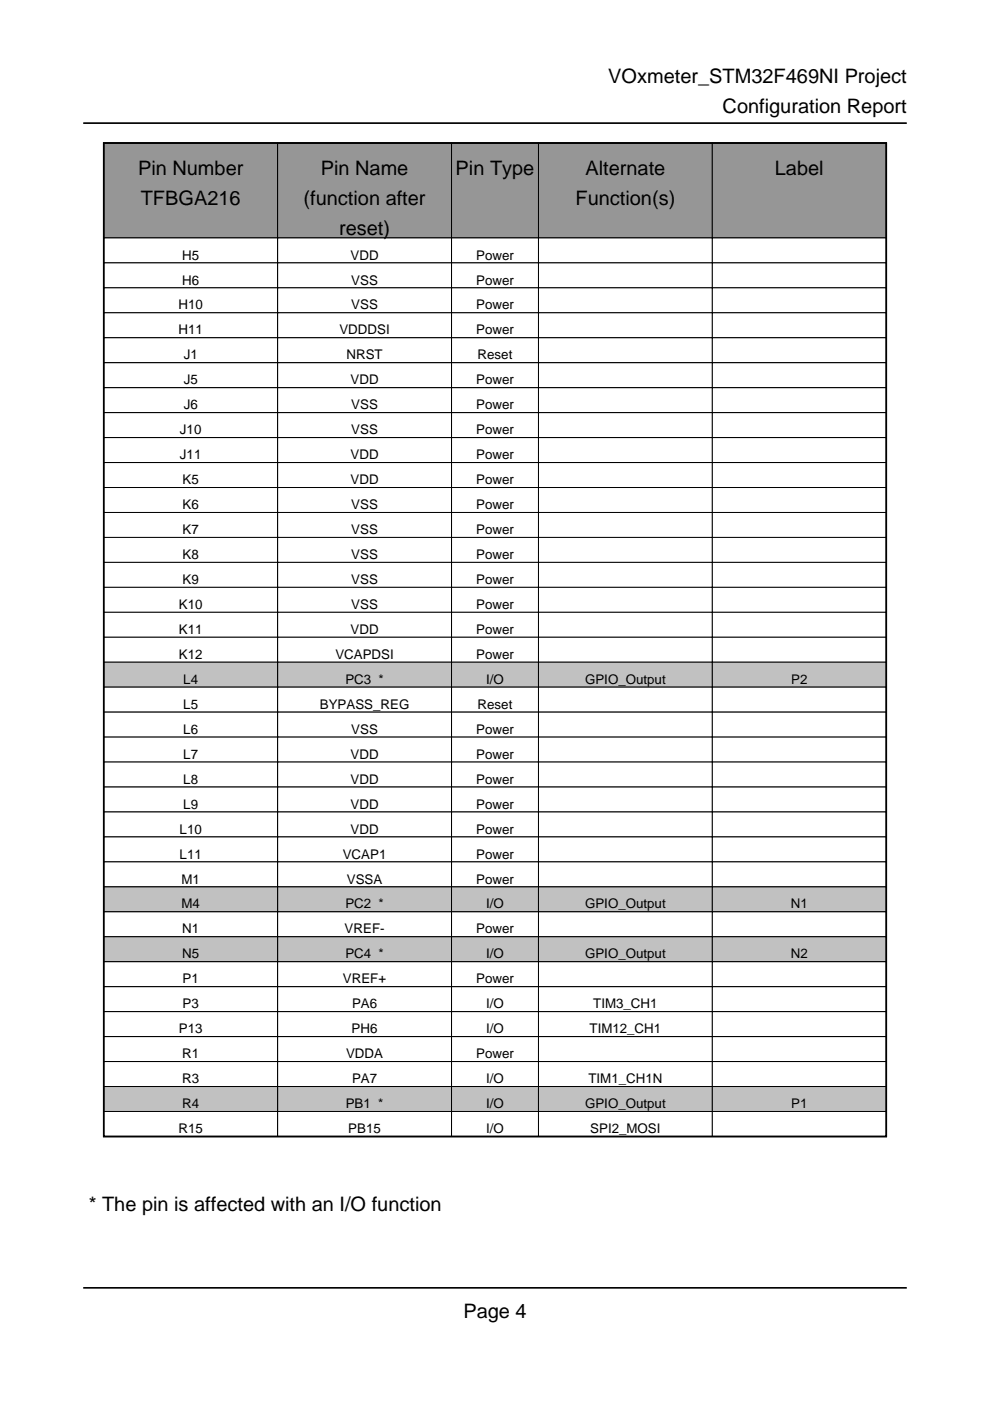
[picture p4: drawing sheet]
<svg xmlns="http://www.w3.org/2000/svg" width="210mm" height="297mm" viewBox="0 0 210 297" stroke-linecap="round" stroke-linejoin="round" font-family="sans-serif">
<defs><g id="words">
<g font-size="4.2">
<text x="129" y="17.6">VOxmeter_STM32F469NI Project</text>
<text x="153.2" y="24">Configuration Report</text>
<text x="29.3" y="37">Pin Number</text>
<text x="68" y="37">Pin Name</text>
<text x="96.6" y="37">Pin Type</text>
<text x="124.1" y="37">Alternate</text>
<text x="164.3" y="37">Label</text>
<text x="29.8" y="43.4">TFBGA216</text>
<text x="64.4" y="43.4">(function after</text>
<text x="122" y="43.4">Function(s)</text>
<text x="71.9" y="49.7">reset)</text>
<text x="18.8" y="256.8">* The pin is affected with an I/O function</text>
<text x="98.2" y="279.4">Page 4</text>
</g>
<g font-size="2.8">
<text x="38.6" y="55">H5</text>
<text x="74.3" y="55">VDD</text>
<text x="101" y="55">Power</text>
<text x="37.8" y="65.6">H10</text>
<text x="38.6" y="60.3">H6</text>
<text x="74.5" y="60.3">VSS</text>
<text x="74.5" y="65.6">VSS</text>
<text x="101" y="60.3">Power</text>
<text x="101" y="65.6">Power</text>
<text x="37.8" y="70.9">H11</text>
<text x="72" y="70.9">VDDDSI</text>
<text x="101" y="70.9">Power</text>
<text x="38.9" y="76.2">J1</text>
<text x="73.5" y="76.2">NRST</text>
<text x="101.3" y="76.2">Reset</text>
<text x="38.9" y="81.5">J5</text>
<text x="74.3" y="81.5">VDD</text>
<text x="101" y="81.5">Power</text>
<text x="38.9" y="86.8">J6</text>
<text x="74.5" y="86.8">VSS</text>
<text x="101" y="86.8">Power</text>
<text x="38.2" y="92.1">J10</text>
<text x="74.5" y="92.1">VSS</text>
<text x="101" y="92.1">Power</text>
<text x="38.2" y="97.4">J11</text>
<text x="74.3" y="97.4">VDD</text>
<text x="101" y="97.4">Power</text>
<text x="38.7" y="102.7">K5</text>
<text x="38.7" y="107.9">K6</text>
<text x="74.3" y="102.7">VDD</text>
<text x="74.5" y="107.9">VSS</text>
<text x="101" y="102.7">Power</text>
<text x="101" y="107.9">Power</text>
<text x="38.7" y="113.2">K7</text>
<text x="74.5" y="113.2">VSS</text>
<text x="101" y="113.2">Power</text>
<text x="38.7" y="118.5">K8</text>
<text x="74.5" y="118.5">VSS</text>
<text x="101" y="118.5">Power</text>
<text x="38.7" y="123.8">K9</text>
<text x="74.5" y="123.8">VSS</text>
<text x="101" y="123.8">Power</text>
<text x="37.9" y="129.1">K10</text>
<text x="74.5" y="129.1">VSS</text>
<text x="101" y="129.1">Power</text>
<text x="37.9" y="134.4">K11</text>
<text x="74.3" y="134.4">VDD</text>
<text x="101" y="134.4">Power</text>
<text x="37.9" y="139.7">K12</text>
<text x="71.1" y="139.7">VCAPDSI</text>
<text x="101" y="139.7">Power</text>
<text x="38.9" y="145">L4</text>
<text x="73.2" y="145">PC3 *</text>
<text x="103.1" y="145">I/O</text>
<text x="124.1" y="145">GPIO_Output</text>
<text x="167.7" y="145">P2</text>
<text x="38.9" y="150.3">L5</text>
<text x="38.9" y="155.6">L6</text>
<text x="67.8" y="150.3">BYPASS_REG</text>
<text x="74.5" y="155.6">VSS</text>
<text x="101" y="155.6">Power</text>
<text x="101.3" y="150.3">Reset</text>
<text x="38.9" y="160.9">L7</text>
<text x="74.3" y="160.9">VDD</text>
<text x="101" y="160.9">Power</text>
<text x="38.9" y="166.2">L8</text>
<text x="74.3" y="166.2">VDD</text>
<text x="101" y="166.2">Power</text>
<text x="38.9" y="171.4">L9</text>
<text x="74.3" y="171.4">VDD</text>
<text x="101" y="171.4">Power</text>
<text x="38.1" y="176.7">L10</text>
<text x="74.3" y="176.7">VDD</text>
<text x="101" y="176.7">Power</text>
<text x="38.1" y="182">L11</text>
<text x="72.7" y="182">VCAP1</text>
<text x="101" y="182">Power</text>
<text x="38.5" y="187.3">M1</text>
<text x="73.5" y="187.3">VSSA</text>
<text x="101" y="187.3">Power</text>
<text x="38.5" y="192.6">M4</text>
<text x="38.6" y="197.9">N1</text>
<text x="73.1" y="197.9">VREF-</text>
<text x="73.2" y="192.6">PC2 *</text>
<text x="101" y="197.9">Power</text>
<text x="103.1" y="192.6">I/O</text>
<text x="124.1" y="192.6">GPIO_Output</text>
<text x="167.7" y="192.6">N1</text>
<text x="38.6" y="203.2">N5</text>
<text x="73.2" y="203.2">PC4 *</text>
<text x="103.1" y="203.2">I/O</text>
<text x="124.1" y="203.2">GPIO_Output</text>
<text x="167.7" y="203.2">N2</text>
<text x="38.7" y="208.5">P1</text>
<text x="72.7" y="208.5">VREF+</text>
<text x="101" y="208.5">Power</text>
<text x="38.7" y="213.8">P3</text>
<text x="74.6" y="213.8">PA6</text>
<text x="103.1" y="213.8">I/O</text>
<text x="125.8" y="213.8">TIM3_CH1</text>
<text x="37.9" y="219.1">P13</text>
<text x="74.6" y="219.1">PH6</text>
<text x="103.1" y="219.1">I/O</text>
<text x="125" y="219.1">TIM12_CH1</text>
<text x="38.6" y="224.4">R1</text>
<text x="73.4" y="224.4">VDDA</text>
<text x="101" y="224.4">Power</text>
<text x="38.6" y="229.7">R3</text>
<text x="74.6" y="229.7">PA7</text>
<text x="103.1" y="229.7">I/O</text>
<text x="124.8" y="229.7">TIM1_CH1N</text>
<text x="38.6" y="234.9">R4</text>
<text x="73.3" y="234.9">PB1 *</text>
<text x="103.1" y="234.9">I/O</text>
<text x="124.1" y="234.9">GPIO_Output</text>
<text x="167.7" y="234.9">P1</text>
<text x="37.8" y="240.2">R15</text>
<text x="73.9" y="240.2">PB15</text>
<text x="103.1" y="240.2">I/O</text>
<text x="125.2" y="240.2">SPI2_MOSI</text>
</g>
</g></defs>
<path d="M22 30.3h165.9v210.6h-165.9z" fill="none" stroke="#000" stroke-width=".35"/>
<path d="M22 30.3h36.9v20.1h-36.9z" fill="#90989e"/>
<path d="M22 30.3h36.9v20.1h-36.9z" fill="none" stroke="#000" stroke-width=".21"/>
<path d="M58.9 30.3h36.8v20.1h-36.8z" fill="#90989e"/>
<path d="M58.9 30.3h36.8v20.1h-36.8z" fill="none" stroke="#000" stroke-width=".21"/>
<path d="M95.7 30.3h18.5v20.1h-18.5z" fill="#90989e"/>
<path d="M95.7 30.3h18.5v20.1h-18.5z" fill="none" stroke="#000" stroke-width=".21"/>
<path d="M114.2 30.3h36.8v20.1h-36.8z" fill="#90989e"/>
<path d="M114.2 30.3h36.8v20.1h-36.8z" fill="none" stroke="#000" stroke-width=".21"/>
<path d="M151 30.3h36.9v20.1h-36.9z" fill="#90989e"/>
<path d="M151 30.3h36.9v20.1h-36.9z" fill="none" stroke="#000" stroke-width=".21"/>
<path d="M22 50.4h36.9v5.3h-36.9z" fill="#fff"/>
<path d="M22 50.4h36.9v5.3h-36.9z" fill="none" stroke="#000" stroke-width=".21"/>
<path d="M58.9 50.4h36.8v5.3h-36.8z" fill="#fff"/>
<path d="M58.9 50.4h36.8v5.3h-36.8z" fill="none" stroke="#000" stroke-width=".21"/>
<path d="M95.7 50.4h18.5v5.3h-18.5z" fill="#fff"/>
<path d="M95.7 50.4h18.5v5.3h-18.5z" fill="none" stroke="#000" stroke-width=".21"/>
<path d="M114.2 50.4h36.8v5.3h-36.8z" fill="#fff"/>
<path d="M114.2 50.4h36.8v5.3h-36.8z" fill="none" stroke="#000" stroke-width=".21"/>
<path d="M151 50.4h36.9v5.3h-36.9z" fill="#fff"/>
<path d="M151 50.4h36.9v5.3h-36.9z" fill="none" stroke="#000" stroke-width=".21"/>
<path d="M22 55.7h36.9v5.3h-36.9z" fill="#fff"/>
<path d="M22 55.7h36.9v5.3h-36.9z" fill="none" stroke="#000" stroke-width=".21"/>
<path d="M58.9 55.7h36.8v5.3h-36.8z" fill="#fff"/>
<path d="M58.9 55.7h36.8v5.3h-36.8z" fill="none" stroke="#000" stroke-width=".21"/>
<path d="M95.7 55.7h18.5v5.3h-18.5z" fill="#fff"/>
<path d="M95.7 55.7h18.5v5.3h-18.5z" fill="none" stroke="#000" stroke-width=".21"/>
<path d="M114.2 55.7h36.8v5.3h-36.8z" fill="#fff"/>
<path d="M114.2 55.7h36.8v5.3h-36.8z" fill="none" stroke="#000" stroke-width=".21"/>
<path d="M151 55.7h36.9v5.3h-36.9z" fill="#fff"/>
<path d="M151 55.7h36.9v5.3h-36.9z" fill="none" stroke="#000" stroke-width=".21"/>
<path d="M22 61h36.9v5.3h-36.9z" fill="#fff"/>
<path d="M22 61h36.9v5.3h-36.9z" fill="none" stroke="#000" stroke-width=".21"/>
<path d="M58.9 61h36.8v5.3h-36.8z" fill="#fff"/>
<path d="M58.9 61h36.8v5.3h-36.8z" fill="none" stroke="#000" stroke-width=".21"/>
<path d="M95.7 61h18.5v5.3h-18.5z" fill="#fff"/>
<path d="M95.7 61h18.5v5.3h-18.5z" fill="none" stroke="#000" stroke-width=".21"/>
<path d="M114.2 61h36.8v5.3h-36.8z" fill="#fff"/>
<path d="M114.2 61h36.8v5.3h-36.8z" fill="none" stroke="#000" stroke-width=".21"/>
<path d="M151 61h36.9v5.3h-36.9z" fill="#fff"/>
<path d="M151 61h36.9v5.3h-36.9z" fill="none" stroke="#000" stroke-width=".21"/>
<path d="M22 66.3h36.9v5.3h-36.9z" fill="#fff"/>
<path d="M22 66.3h36.9v5.3h-36.9z" fill="none" stroke="#000" stroke-width=".21"/>
<path d="M58.9 66.3h36.8v5.3h-36.8z" fill="#fff"/>
<path d="M58.9 66.3h36.8v5.3h-36.8z" fill="none" stroke="#000" stroke-width=".21"/>
<path d="M95.7 66.3h18.5v5.3h-18.5z" fill="#fff"/>
<path d="M95.7 66.3h18.5v5.3h-18.5z" fill="none" stroke="#000" stroke-width=".21"/>
<path d="M114.2 66.3h36.8v5.3h-36.8z" fill="#fff"/>
<path d="M114.2 66.3h36.8v5.3h-36.8z" fill="none" stroke="#000" stroke-width=".21"/>
<path d="M151 66.3h36.9v5.3h-36.9z" fill="#fff"/>
<path d="M151 66.3h36.9v5.3h-36.9z" fill="none" stroke="#000" stroke-width=".21"/>
<path d="M22 71.6h36.9v5.3h-36.9z" fill="#fff"/>
<path d="M22 71.6h36.9v5.3h-36.9z" fill="none" stroke="#000" stroke-width=".21"/>
<path d="M58.9 71.6h36.8v5.3h-36.8z" fill="#fff"/>
<path d="M58.9 71.6h36.8v5.3h-36.8z" fill="none" stroke="#000" stroke-width=".21"/>
<path d="M95.7 71.6h18.5v5.3h-18.5z" fill="#fff"/>
<path d="M95.7 71.6h18.5v5.3h-18.5z" fill="none" stroke="#000" stroke-width=".21"/>
<path d="M114.2 71.6h36.8v5.3h-36.8z" fill="#fff"/>
<path d="M114.2 71.6h36.8v5.3h-36.8z" fill="none" stroke="#000" stroke-width=".21"/>
<path d="M151 71.6h36.9v5.3h-36.9z" fill="#fff"/>
<path d="M151 71.6h36.9v5.3h-36.9z" fill="none" stroke="#000" stroke-width=".21"/>
<path d="M22 76.9h36.9v5.3h-36.9z" fill="#fff"/>
<path d="M22 76.9h36.9v5.3h-36.9z" fill="none" stroke="#000" stroke-width=".21"/>
<path d="M58.9 76.9h36.8v5.3h-36.8z" fill="#fff"/>
<path d="M58.9 76.9h36.8v5.3h-36.8z" fill="none" stroke="#000" stroke-width=".21"/>
<path d="M95.7 76.9h18.5v5.3h-18.5z" fill="#fff"/>
<path d="M95.7 76.9h18.5v5.3h-18.5z" fill="none" stroke="#000" stroke-width=".21"/>
<path d="M114.2 76.9h36.8v5.3h-36.8z" fill="#fff"/>
<path d="M114.2 76.9h36.8v5.3h-36.8z" fill="none" stroke="#000" stroke-width=".21"/>
<path d="M151 76.9h36.9v5.3h-36.9z" fill="#fff"/>
<path d="M151 76.9h36.9v5.3h-36.9z" fill="none" stroke="#000" stroke-width=".21"/>
<path d="M22 82.2h36.9v5.3h-36.9z" fill="#fff"/>
<path d="M22 82.2h36.9v5.3h-36.9z" fill="none" stroke="#000" stroke-width=".21"/>
<path d="M58.9 82.2h36.8v5.3h-36.8z" fill="#fff"/>
<path d="M58.9 82.2h36.8v5.3h-36.8z" fill="none" stroke="#000" stroke-width=".21"/>
<path d="M95.7 82.2h18.5v5.3h-18.5z" fill="#fff"/>
<path d="M95.7 82.2h18.5v5.3h-18.5z" fill="none" stroke="#000" stroke-width=".21"/>
<path d="M114.2 82.2h36.8v5.3h-36.8z" fill="#fff"/>
<path d="M114.2 82.2h36.8v5.3h-36.8z" fill="none" stroke="#000" stroke-width=".21"/>
<path d="M151 82.2h36.9v5.3h-36.9z" fill="#fff"/>
<path d="M151 82.2h36.9v5.3h-36.9z" fill="none" stroke="#000" stroke-width=".21"/>
<path d="M22 87.5h36.9v5.3h-36.9z" fill="#fff"/>
<path d="M22 87.5h36.9v5.3h-36.9z" fill="none" stroke="#000" stroke-width=".21"/>
<path d="M58.9 87.5h36.8v5.3h-36.8z" fill="#fff"/>
<path d="M58.9 87.5h36.8v5.3h-36.8z" fill="none" stroke="#000" stroke-width=".21"/>
<path d="M95.7 87.5h18.5v5.3h-18.5z" fill="#fff"/>
<path d="M95.7 87.5h18.5v5.3h-18.5z" fill="none" stroke="#000" stroke-width=".21"/>
<path d="M114.2 87.5h36.8v5.3h-36.8z" fill="#fff"/>
<path d="M114.2 87.5h36.8v5.3h-36.8z" fill="none" stroke="#000" stroke-width=".21"/>
<path d="M151 87.5h36.9v5.3h-36.9z" fill="#fff"/>
<path d="M151 87.5h36.9v5.3h-36.9z" fill="none" stroke="#000" stroke-width=".21"/>
<path d="M22 92.8h36.9v5.3h-36.9z" fill="#fff"/>
<path d="M22 92.8h36.9v5.3h-36.9z" fill="none" stroke="#000" stroke-width=".21"/>
<path d="M58.9 92.8h36.8v5.3h-36.8z" fill="#fff"/>
<path d="M58.9 92.8h36.8v5.3h-36.8z" fill="none" stroke="#000" stroke-width=".21"/>
<path d="M95.7 92.8h18.5v5.3h-18.5z" fill="#fff"/>
<path d="M95.7 92.8h18.5v5.3h-18.5z" fill="none" stroke="#000" stroke-width=".21"/>
<path d="M114.2 92.8h36.8v5.3h-36.8z" fill="#fff"/>
<path d="M114.2 92.8h36.8v5.3h-36.8z" fill="none" stroke="#000" stroke-width=".21"/>
<path d="M151 92.8h36.9v5.3h-36.9z" fill="#fff"/>
<path d="M151 92.8h36.9v5.3h-36.9z" fill="none" stroke="#000" stroke-width=".21"/>
<path d="M22 98.1h36.9v5.3h-36.9z" fill="#fff"/>
<path d="M22 98.1h36.9v5.3h-36.9z" fill="none" stroke="#000" stroke-width=".21"/>
<path d="M58.9 98.1h36.8v5.3h-36.8z" fill="#fff"/>
<path d="M58.9 98.1h36.8v5.3h-36.8z" fill="none" stroke="#000" stroke-width=".21"/>
<path d="M95.7 98.1h18.5v5.3h-18.5z" fill="#fff"/>
<path d="M95.7 98.1h18.5v5.3h-18.5z" fill="none" stroke="#000" stroke-width=".21"/>
<path d="M114.2 98.1h36.8v5.3h-36.8z" fill="#fff"/>
<path d="M114.2 98.1h36.8v5.3h-36.8z" fill="none" stroke="#000" stroke-width=".21"/>
<path d="M151 98.1h36.9v5.3h-36.9z" fill="#fff"/>
<path d="M151 98.1h36.9v5.3h-36.9z" fill="none" stroke="#000" stroke-width=".21"/>
<path d="M22 103.4h36.9v5.3h-36.9z" fill="#fff"/>
<path d="M22 103.4h36.9v5.3h-36.9z" fill="none" stroke="#000" stroke-width=".21"/>
<path d="M58.9 103.4h36.8v5.3h-36.8z" fill="#fff"/>
<path d="M58.9 103.4h36.8v5.3h-36.8z" fill="none" stroke="#000" stroke-width=".21"/>
<path d="M95.7 103.4h18.5v5.3h-18.5z" fill="#fff"/>
<path d="M95.7 103.4h18.5v5.3h-18.5z" fill="none" stroke="#000" stroke-width=".21"/>
<path d="M114.2 103.4h36.8v5.3h-36.8z" fill="#fff"/>
<path d="M114.2 103.4h36.8v5.3h-36.8z" fill="none" stroke="#000" stroke-width=".21"/>
<path d="M151 103.4h36.9v5.3h-36.9z" fill="#fff"/>
<path d="M151 103.4h36.9v5.3h-36.9z" fill="none" stroke="#000" stroke-width=".21"/>
<path d="M22 108.7h36.9v5.2h-36.9z" fill="#fff"/>
<path d="M22 108.7h36.9v5.2h-36.9z" fill="none" stroke="#000" stroke-width=".21"/>
<path d="M58.9 108.7h36.8v5.2h-36.8z" fill="#fff"/>
<path d="M58.9 108.7h36.8v5.2h-36.8z" fill="none" stroke="#000" stroke-width=".21"/>
<path d="M95.7 108.7h18.5v5.2h-18.5z" fill="#fff"/>
<path d="M95.7 108.7h18.5v5.2h-18.5z" fill="none" stroke="#000" stroke-width=".21"/>
<path d="M114.2 108.7h36.8v5.2h-36.8z" fill="#fff"/>
<path d="M114.2 108.7h36.8v5.2h-36.8z" fill="none" stroke="#000" stroke-width=".21"/>
<path d="M151 108.7h36.9v5.2h-36.9z" fill="#fff"/>
<path d="M151 108.7h36.9v5.2h-36.9z" fill="none" stroke="#000" stroke-width=".21"/>
<path d="M22 113.9h36.9v5.3h-36.9z" fill="#fff"/>
<path d="M22 113.9h36.9v5.3h-36.9z" fill="none" stroke="#000" stroke-width=".21"/>
<path d="M58.9 113.9h36.8v5.3h-36.8z" fill="#fff"/>
<path d="M58.9 113.9h36.8v5.3h-36.8z" fill="none" stroke="#000" stroke-width=".21"/>
<path d="M95.7 113.9h18.5v5.3h-18.5z" fill="#fff"/>
<path d="M95.7 113.9h18.5v5.3h-18.5z" fill="none" stroke="#000" stroke-width=".21"/>
<path d="M114.2 113.9h36.8v5.3h-36.8z" fill="#fff"/>
<path d="M114.2 113.9h36.8v5.3h-36.8z" fill="none" stroke="#000" stroke-width=".21"/>
<path d="M151 113.9h36.9v5.3h-36.9z" fill="#fff"/>
<path d="M151 113.9h36.9v5.3h-36.9z" fill="none" stroke="#000" stroke-width=".21"/>
<path d="M22 119.2h36.9v5.3h-36.9z" fill="#fff"/>
<path d="M22 119.2h36.9v5.3h-36.9z" fill="none" stroke="#000" stroke-width=".21"/>
<path d="M58.9 119.2h36.8v5.3h-36.8z" fill="#fff"/>
<path d="M58.9 119.2h36.8v5.3h-36.8z" fill="none" stroke="#000" stroke-width=".21"/>
<path d="M95.7 119.2h18.5v5.3h-18.5z" fill="#fff"/>
<path d="M95.7 119.2h18.5v5.3h-18.5z" fill="none" stroke="#000" stroke-width=".21"/>
<path d="M114.2 119.2h36.8v5.3h-36.8z" fill="#fff"/>
<path d="M114.2 119.2h36.8v5.3h-36.8z" fill="none" stroke="#000" stroke-width=".21"/>
<path d="M151 119.2h36.9v5.3h-36.9z" fill="#fff"/>
<path d="M151 119.2h36.9v5.3h-36.9z" fill="none" stroke="#000" stroke-width=".21"/>
<path d="M22 124.5h36.9v5.3h-36.9z" fill="#fff"/>
<path d="M22 124.5h36.9v5.3h-36.9z" fill="none" stroke="#000" stroke-width=".21"/>
<path d="M58.9 124.5h36.8v5.3h-36.8z" fill="#fff"/>
<path d="M58.9 124.5h36.8v5.3h-36.8z" fill="none" stroke="#000" stroke-width=".21"/>
<path d="M95.7 124.5h18.5v5.3h-18.5z" fill="#fff"/>
<path d="M95.7 124.5h18.5v5.3h-18.5z" fill="none" stroke="#000" stroke-width=".21"/>
<path d="M114.2 124.5h36.8v5.3h-36.8z" fill="#fff"/>
<path d="M114.2 124.5h36.8v5.3h-36.8z" fill="none" stroke="#000" stroke-width=".21"/>
<path d="M151 124.5h36.9v5.3h-36.9z" fill="#fff"/>
<path d="M151 124.5h36.9v5.3h-36.9z" fill="none" stroke="#000" stroke-width=".21"/>
<path d="M22 129.8h36.9v5.3h-36.9z" fill="#fff"/>
<path d="M22 129.8h36.9v5.3h-36.9z" fill="none" stroke="#000" stroke-width=".21"/>
<path d="M58.9 129.8h36.8v5.3h-36.8z" fill="#fff"/>
<path d="M58.9 129.8h36.8v5.3h-36.8z" fill="none" stroke="#000" stroke-width=".21"/>
<path d="M95.7 129.8h18.5v5.3h-18.5z" fill="#fff"/>
<path d="M95.7 129.8h18.5v5.3h-18.5z" fill="none" stroke="#000" stroke-width=".21"/>
<path d="M114.2 129.8h36.8v5.3h-36.8z" fill="#fff"/>
<path d="M114.2 129.8h36.8v5.3h-36.8z" fill="none" stroke="#000" stroke-width=".21"/>
<path d="M151 129.8h36.9v5.3h-36.9z" fill="#fff"/>
<path d="M151 129.8h36.9v5.3h-36.9z" fill="none" stroke="#000" stroke-width=".21"/>
<path d="M22 135.1h36.9v5.3h-36.9z" fill="#fff"/>
<path d="M22 135.1h36.9v5.3h-36.9z" fill="none" stroke="#000" stroke-width=".21"/>
<path d="M58.9 135.1h36.8v5.3h-36.8z" fill="#fff"/>
<path d="M58.9 135.1h36.8v5.3h-36.8z" fill="none" stroke="#000" stroke-width=".21"/>
<path d="M95.7 135.1h18.5v5.3h-18.5z" fill="#fff"/>
<path d="M95.7 135.1h18.5v5.3h-18.5z" fill="none" stroke="#000" stroke-width=".21"/>
<path d="M114.2 135.1h36.8v5.3h-36.8z" fill="#fff"/>
<path d="M114.2 135.1h36.8v5.3h-36.8z" fill="none" stroke="#000" stroke-width=".21"/>
<path d="M151 135.1h36.9v5.3h-36.9z" fill="#fff"/>
<path d="M151 135.1h36.9v5.3h-36.9z" fill="none" stroke="#000" stroke-width=".21"/>
<path d="M22 140.4h36.9v5.3h-36.9z" fill="#b9c4ca"/>
<path d="M22 140.4h36.9v5.3h-36.9z" fill="none" stroke="#000" stroke-width=".21"/>
<path d="M58.9 140.4h36.8v5.3h-36.8z" fill="#b9c4ca"/>
<path d="M58.9 140.4h36.8v5.3h-36.8z" fill="none" stroke="#000" stroke-width=".21"/>
<path d="M95.7 140.4h18.5v5.3h-18.5z" fill="#b9c4ca"/>
<path d="M95.7 140.4h18.5v5.3h-18.5z" fill="none" stroke="#000" stroke-width=".21"/>
<path d="M114.2 140.4h36.8v5.3h-36.8z" fill="#b9c4ca"/>
<path d="M114.2 140.4h36.8v5.3h-36.8z" fill="none" stroke="#000" stroke-width=".21"/>
<path d="M151 140.4h36.9v5.3h-36.9z" fill="#b9c4ca"/>
<path d="M151 140.4h36.9v5.3h-36.9z" fill="none" stroke="#000" stroke-width=".21"/>
<path d="M22 145.7h36.9v5.3h-36.9z" fill="#fff"/>
<path d="M22 145.7h36.9v5.3h-36.9z" fill="none" stroke="#000" stroke-width=".21"/>
<path d="M58.9 145.7h36.8v5.3h-36.8z" fill="#fff"/>
<path d="M58.9 145.7h36.8v5.3h-36.8z" fill="none" stroke="#000" stroke-width=".21"/>
<path d="M95.7 145.7h18.5v5.3h-18.5z" fill="#fff"/>
<path d="M95.7 145.7h18.5v5.3h-18.5z" fill="none" stroke="#000" stroke-width=".21"/>
<path d="M114.2 145.7h36.8v5.3h-36.8z" fill="#fff"/>
<path d="M114.2 145.7h36.8v5.3h-36.8z" fill="none" stroke="#000" stroke-width=".21"/>
<path d="M151 145.7h36.9v5.3h-36.9z" fill="#fff"/>
<path d="M151 145.7h36.9v5.3h-36.9z" fill="none" stroke="#000" stroke-width=".21"/>
<path d="M22 151h36.9v5.3h-36.9z" fill="#fff"/>
<path d="M22 151h36.9v5.3h-36.9z" fill="none" stroke="#000" stroke-width=".21"/>
<path d="M58.9 151h36.8v5.3h-36.8z" fill="#fff"/>
<path d="M58.9 151h36.8v5.3h-36.8z" fill="none" stroke="#000" stroke-width=".21"/>
<path d="M95.7 151h18.5v5.3h-18.5z" fill="#fff"/>
<path d="M95.7 151h18.5v5.3h-18.5z" fill="none" stroke="#000" stroke-width=".21"/>
<path d="M114.2 151h36.8v5.3h-36.8z" fill="#fff"/>
<path d="M114.2 151h36.8v5.3h-36.8z" fill="none" stroke="#000" stroke-width=".21"/>
<path d="M151 151h36.9v5.3h-36.9z" fill="#fff"/>
<path d="M151 151h36.9v5.3h-36.9z" fill="none" stroke="#000" stroke-width=".21"/>
<path d="M22 156.3h36.9v5.3h-36.9z" fill="#fff"/>
<path d="M22 156.3h36.9v5.3h-36.9z" fill="none" stroke="#000" stroke-width=".21"/>
<path d="M58.9 156.3h36.8v5.3h-36.8z" fill="#fff"/>
<path d="M58.9 156.3h36.8v5.3h-36.8z" fill="none" stroke="#000" stroke-width=".21"/>
<path d="M95.7 156.3h18.5v5.3h-18.5z" fill="#fff"/>
<path d="M95.7 156.3h18.5v5.3h-18.5z" fill="none" stroke="#000" stroke-width=".21"/>
<path d="M114.2 156.3h36.8v5.3h-36.8z" fill="#fff"/>
<path d="M114.2 156.3h36.8v5.3h-36.8z" fill="none" stroke="#000" stroke-width=".21"/>
<path d="M151 156.3h36.9v5.3h-36.9z" fill="#fff"/>
<path d="M151 156.3h36.9v5.3h-36.9z" fill="none" stroke="#000" stroke-width=".21"/>
<path d="M22 161.6h36.9v5.3h-36.9z" fill="#fff"/>
<path d="M22 161.6h36.9v5.3h-36.9z" fill="none" stroke="#000" stroke-width=".21"/>
<path d="M58.9 161.6h36.8v5.3h-36.8z" fill="#fff"/>
<path d="M58.9 161.6h36.8v5.3h-36.8z" fill="none" stroke="#000" stroke-width=".21"/>
<path d="M95.7 161.6h18.5v5.3h-18.5z" fill="#fff"/>
<path d="M95.7 161.6h18.5v5.3h-18.5z" fill="none" stroke="#000" stroke-width=".21"/>
<path d="M114.2 161.6h36.8v5.3h-36.8z" fill="#fff"/>
<path d="M114.2 161.6h36.8v5.3h-36.8z" fill="none" stroke="#000" stroke-width=".21"/>
<path d="M151 161.6h36.9v5.3h-36.9z" fill="#fff"/>
<path d="M151 161.6h36.9v5.3h-36.9z" fill="none" stroke="#000" stroke-width=".21"/>
<path d="M22 166.9h36.9v5.3h-36.9z" fill="#fff"/>
<path d="M22 166.9h36.9v5.3h-36.9z" fill="none" stroke="#000" stroke-width=".21"/>
<path d="M58.9 166.9h36.8v5.3h-36.8z" fill="#fff"/>
<path d="M58.9 166.9h36.8v5.3h-36.8z" fill="none" stroke="#000" stroke-width=".21"/>
<path d="M95.7 166.9h18.5v5.3h-18.5z" fill="#fff"/>
<path d="M95.7 166.9h18.5v5.3h-18.5z" fill="none" stroke="#000" stroke-width=".21"/>
<path d="M114.2 166.9h36.8v5.3h-36.8z" fill="#fff"/>
<path d="M114.2 166.9h36.8v5.3h-36.8z" fill="none" stroke="#000" stroke-width=".21"/>
<path d="M151 166.9h36.9v5.3h-36.9z" fill="#fff"/>
<path d="M151 166.9h36.9v5.3h-36.9z" fill="none" stroke="#000" stroke-width=".21"/>
<path d="M22 172.2h36.9v5.2h-36.9z" fill="#fff"/>
<path d="M22 172.2h36.9v5.2h-36.9z" fill="none" stroke="#000" stroke-width=".21"/>
<path d="M58.9 172.2h36.8v5.2h-36.8z" fill="#fff"/>
<path d="M58.9 172.2h36.8v5.2h-36.8z" fill="none" stroke="#000" stroke-width=".21"/>
<path d="M95.7 172.2h18.5v5.2h-18.5z" fill="#fff"/>
<path d="M95.7 172.2h18.5v5.2h-18.5z" fill="none" stroke="#000" stroke-width=".21"/>
<path d="M114.2 172.2h36.8v5.2h-36.8z" fill="#fff"/>
<path d="M114.2 172.2h36.8v5.2h-36.8z" fill="none" stroke="#000" stroke-width=".21"/>
<path d="M151 172.2h36.9v5.2h-36.9z" fill="#fff"/>
<path d="M151 172.2h36.9v5.2h-36.9z" fill="none" stroke="#000" stroke-width=".21"/>
<path d="M22 177.4h36.9v5.3h-36.9z" fill="#fff"/>
<path d="M22 177.4h36.9v5.3h-36.9z" fill="none" stroke="#000" stroke-width=".21"/>
<path d="M58.9 177.4h36.8v5.3h-36.8z" fill="#fff"/>
<path d="M58.9 177.4h36.8v5.3h-36.8z" fill="none" stroke="#000" stroke-width=".21"/>
<path d="M95.7 177.4h18.5v5.3h-18.5z" fill="#fff"/>
<path d="M95.7 177.4h18.5v5.3h-18.5z" fill="none" stroke="#000" stroke-width=".21"/>
<path d="M114.2 177.4h36.8v5.3h-36.8z" fill="#fff"/>
<path d="M114.2 177.4h36.8v5.3h-36.8z" fill="none" stroke="#000" stroke-width=".21"/>
<path d="M151 177.4h36.9v5.3h-36.9z" fill="#fff"/>
<path d="M151 177.4h36.9v5.3h-36.9z" fill="none" stroke="#000" stroke-width=".21"/>
<path d="M22 182.7h36.9v5.3h-36.9z" fill="#fff"/>
<path d="M22 182.7h36.9v5.3h-36.9z" fill="none" stroke="#000" stroke-width=".21"/>
<path d="M58.9 182.7h36.8v5.3h-36.8z" fill="#fff"/>
<path d="M58.9 182.7h36.8v5.3h-36.8z" fill="none" stroke="#000" stroke-width=".21"/>
<path d="M95.7 182.7h18.5v5.3h-18.5z" fill="#fff"/>
<path d="M95.7 182.7h18.5v5.3h-18.5z" fill="none" stroke="#000" stroke-width=".21"/>
<path d="M114.2 182.7h36.8v5.3h-36.8z" fill="#fff"/>
<path d="M114.2 182.7h36.8v5.3h-36.8z" fill="none" stroke="#000" stroke-width=".21"/>
<path d="M151 182.7h36.9v5.3h-36.9z" fill="#fff"/>
<path d="M151 182.7h36.9v5.3h-36.9z" fill="none" stroke="#000" stroke-width=".21"/>
<path d="M22 188h36.9v5.3h-36.9z" fill="#b9c4ca"/>
<path d="M22 188h36.9v5.3h-36.9z" fill="none" stroke="#000" stroke-width=".21"/>
<path d="M58.9 188h36.8v5.3h-36.8z" fill="#b9c4ca"/>
<path d="M58.9 188h36.8v5.3h-36.8z" fill="none" stroke="#000" stroke-width=".21"/>
<path d="M95.7 188h18.5v5.3h-18.5z" fill="#b9c4ca"/>
<path d="M95.7 188h18.5v5.3h-18.5z" fill="none" stroke="#000" stroke-width=".21"/>
<path d="M114.2 188h36.8v5.3h-36.8z" fill="#b9c4ca"/>
<path d="M114.2 188h36.8v5.3h-36.8z" fill="none" stroke="#000" stroke-width=".21"/>
<path d="M151 188h36.9v5.3h-36.9z" fill="#b9c4ca"/>
<path d="M151 188h36.9v5.3h-36.9z" fill="none" stroke="#000" stroke-width=".21"/>
<path d="M22 193.3h36.9v5.3h-36.9z" fill="#fff"/>
<path d="M22 193.3h36.9v5.3h-36.9z" fill="none" stroke="#000" stroke-width=".21"/>
<path d="M58.9 193.3h36.8v5.3h-36.8z" fill="#fff"/>
<path d="M58.9 193.3h36.8v5.3h-36.8z" fill="none" stroke="#000" stroke-width=".21"/>
<path d="M95.7 193.3h18.5v5.3h-18.5z" fill="#fff"/>
<path d="M95.7 193.3h18.5v5.3h-18.5z" fill="none" stroke="#000" stroke-width=".21"/>
<path d="M114.2 193.3h36.8v5.3h-36.8z" fill="#fff"/>
<path d="M114.2 193.3h36.8v5.3h-36.8z" fill="none" stroke="#000" stroke-width=".21"/>
<path d="M151 193.3h36.9v5.3h-36.9z" fill="#fff"/>
<path d="M151 193.3h36.9v5.3h-36.9z" fill="none" stroke="#000" stroke-width=".21"/>
<path d="M22 198.6h36.9v5.3h-36.9z" fill="#b9c4ca"/>
<path d="M22 198.6h36.9v5.3h-36.9z" fill="none" stroke="#000" stroke-width=".21"/>
<path d="M58.9 198.6h36.8v5.3h-36.8z" fill="#b9c4ca"/>
<path d="M58.9 198.6h36.8v5.3h-36.8z" fill="none" stroke="#000" stroke-width=".21"/>
<path d="M95.7 198.6h18.5v5.3h-18.5z" fill="#b9c4ca"/>
<path d="M95.7 198.6h18.5v5.3h-18.5z" fill="none" stroke="#000" stroke-width=".21"/>
<path d="M114.2 198.6h36.8v5.3h-36.8z" fill="#b9c4ca"/>
<path d="M114.2 198.6h36.8v5.3h-36.8z" fill="none" stroke="#000" stroke-width=".21"/>
<path d="M151 198.6h36.9v5.3h-36.9z" fill="#b9c4ca"/>
<path d="M151 198.6h36.9v5.3h-36.9z" fill="none" stroke="#000" stroke-width=".21"/>
<path d="M22 203.9h36.9v5.3h-36.9z" fill="#fff"/>
<path d="M22 203.9h36.9v5.3h-36.9z" fill="none" stroke="#000" stroke-width=".21"/>
<path d="M58.9 203.9h36.8v5.3h-36.8z" fill="#fff"/>
<path d="M58.9 203.9h36.8v5.3h-36.8z" fill="none" stroke="#000" stroke-width=".21"/>
<path d="M95.7 203.9h18.5v5.3h-18.5z" fill="#fff"/>
<path d="M95.7 203.9h18.5v5.3h-18.5z" fill="none" stroke="#000" stroke-width=".21"/>
<path d="M114.2 203.9h36.8v5.3h-36.8z" fill="#fff"/>
<path d="M114.2 203.9h36.8v5.3h-36.8z" fill="none" stroke="#000" stroke-width=".21"/>
<path d="M151 203.9h36.9v5.3h-36.9z" fill="#fff"/>
<path d="M151 203.9h36.9v5.3h-36.9z" fill="none" stroke="#000" stroke-width=".21"/>
<path d="M22 209.2h36.9v5.3h-36.9z" fill="#fff"/>
<path d="M22 209.2h36.9v5.3h-36.9z" fill="none" stroke="#000" stroke-width=".21"/>
<path d="M58.9 209.2h36.8v5.3h-36.8z" fill="#fff"/>
<path d="M58.9 209.2h36.8v5.3h-36.8z" fill="none" stroke="#000" stroke-width=".21"/>
<path d="M95.7 209.2h18.5v5.3h-18.5z" fill="#fff"/>
<path d="M95.7 209.2h18.5v5.3h-18.5z" fill="none" stroke="#000" stroke-width=".21"/>
<path d="M114.2 209.2h36.8v5.3h-36.8z" fill="#fff"/>
<path d="M114.2 209.2h36.8v5.3h-36.8z" fill="none" stroke="#000" stroke-width=".21"/>
<path d="M151 209.2h36.9v5.3h-36.9z" fill="#fff"/>
<path d="M151 209.2h36.9v5.3h-36.9z" fill="none" stroke="#000" stroke-width=".21"/>
<path d="M22 214.5h36.9v5.3h-36.9z" fill="#fff"/>
<path d="M22 214.5h36.9v5.3h-36.9z" fill="none" stroke="#000" stroke-width=".21"/>
<path d="M58.9 214.5h36.8v5.3h-36.8z" fill="#fff"/>
<path d="M58.9 214.5h36.8v5.3h-36.8z" fill="none" stroke="#000" stroke-width=".21"/>
<path d="M95.7 214.5h18.5v5.3h-18.5z" fill="#fff"/>
<path d="M95.7 214.5h18.5v5.3h-18.5z" fill="none" stroke="#000" stroke-width=".21"/>
<path d="M114.2 214.5h36.8v5.3h-36.8z" fill="#fff"/>
<path d="M114.2 214.5h36.8v5.3h-36.8z" fill="none" stroke="#000" stroke-width=".21"/>
<path d="M151 214.5h36.9v5.3h-36.9z" fill="#fff"/>
<path d="M151 214.5h36.9v5.3h-36.9z" fill="none" stroke="#000" stroke-width=".21"/>
<path d="M22 219.8h36.9v5.3h-36.9z" fill="#fff"/>
<path d="M22 219.8h36.9v5.3h-36.9z" fill="none" stroke="#000" stroke-width=".21"/>
<path d="M58.9 219.8h36.8v5.3h-36.8z" fill="#fff"/>
<path d="M58.9 219.8h36.8v5.3h-36.8z" fill="none" stroke="#000" stroke-width=".21"/>
<path d="M95.7 219.8h18.5v5.3h-18.5z" fill="#fff"/>
<path d="M95.7 219.8h18.5v5.3h-18.5z" fill="none" stroke="#000" stroke-width=".21"/>
<path d="M114.2 219.8h36.8v5.3h-36.8z" fill="#fff"/>
<path d="M114.2 219.8h36.8v5.3h-36.8z" fill="none" stroke="#000" stroke-width=".21"/>
<path d="M151 219.8h36.9v5.3h-36.9z" fill="#fff"/>
<path d="M151 219.8h36.9v5.3h-36.9z" fill="none" stroke="#000" stroke-width=".21"/>
<path d="M22 225.1h36.9v5.3h-36.9z" fill="#fff"/>
<path d="M22 225.1h36.9v5.3h-36.9z" fill="none" stroke="#000" stroke-width=".21"/>
<path d="M58.9 225.1h36.8v5.3h-36.8z" fill="#fff"/>
<path d="M58.9 225.1h36.8v5.3h-36.8z" fill="none" stroke="#000" stroke-width=".21"/>
<path d="M95.7 225.1h18.5v5.3h-18.5z" fill="#fff"/>
<path d="M95.7 225.1h18.5v5.3h-18.5z" fill="none" stroke="#000" stroke-width=".21"/>
<path d="M114.2 225.1h36.8v5.3h-36.8z" fill="#fff"/>
<path d="M114.2 225.1h36.8v5.3h-36.8z" fill="none" stroke="#000" stroke-width=".21"/>
<path d="M151 225.1h36.9v5.3h-36.9z" fill="#fff"/>
<path d="M151 225.1h36.9v5.3h-36.9z" fill="none" stroke="#000" stroke-width=".21"/>
<path d="M22 230.4h36.9v5.3h-36.9z" fill="#b9c4ca"/>
<path d="M22 230.4h36.9v5.3h-36.9z" fill="none" stroke="#000" stroke-width=".21"/>
<path d="M58.9 230.4h36.8v5.3h-36.8z" fill="#b9c4ca"/>
<path d="M58.9 230.4h36.8v5.3h-36.8z" fill="none" stroke="#000" stroke-width=".21"/>
<path d="M95.7 230.4h18.5v5.3h-18.5z" fill="#b9c4ca"/>
<path d="M95.7 230.4h18.5v5.3h-18.5z" fill="none" stroke="#000" stroke-width=".21"/>
<path d="M114.2 230.4h36.8v5.3h-36.8z" fill="#b9c4ca"/>
<path d="M114.2 230.4h36.8v5.3h-36.8z" fill="none" stroke="#000" stroke-width=".21"/>
<path d="M151 230.4h36.9v5.3h-36.9z" fill="#b9c4ca"/>
<path d="M151 230.4h36.9v5.3h-36.9z" fill="none" stroke="#000" stroke-width=".21"/>
<path d="M22 235.7h36.9v5.2h-36.9z" fill="#fff"/>
<path d="M22 235.7h36.9v5.2h-36.9z" fill="none" stroke="#000" stroke-width=".21"/>
<path d="M58.9 235.7h36.8v5.2h-36.8z" fill="#fff"/>
<path d="M58.9 235.7h36.8v5.2h-36.8z" fill="none" stroke="#000" stroke-width=".21"/>
<path d="M95.7 235.7h18.5v5.2h-18.5z" fill="#fff"/>
<path d="M95.7 235.7h18.5v5.2h-18.5z" fill="none" stroke="#000" stroke-width=".21"/>
<path d="M114.2 235.7h36.8v5.2h-36.8z" fill="#fff"/>
<path d="M114.2 235.7h36.8v5.2h-36.8z" fill="none" stroke="#000" stroke-width=".21"/>
<path d="M151 235.7h36.9v5.2h-36.9z" fill="#fff"/>
<path d="M151 235.7h36.9v5.2h-36.9z" fill="none" stroke="#000" stroke-width=".21"/>
<path d="M17.6 26.1h174.7M22 30.3h165.9v210.6h-165.9zM17.6 273h174.7" fill="none" stroke="#000" stroke-width=".35"/>
<use href="#words"/>
</svg>
